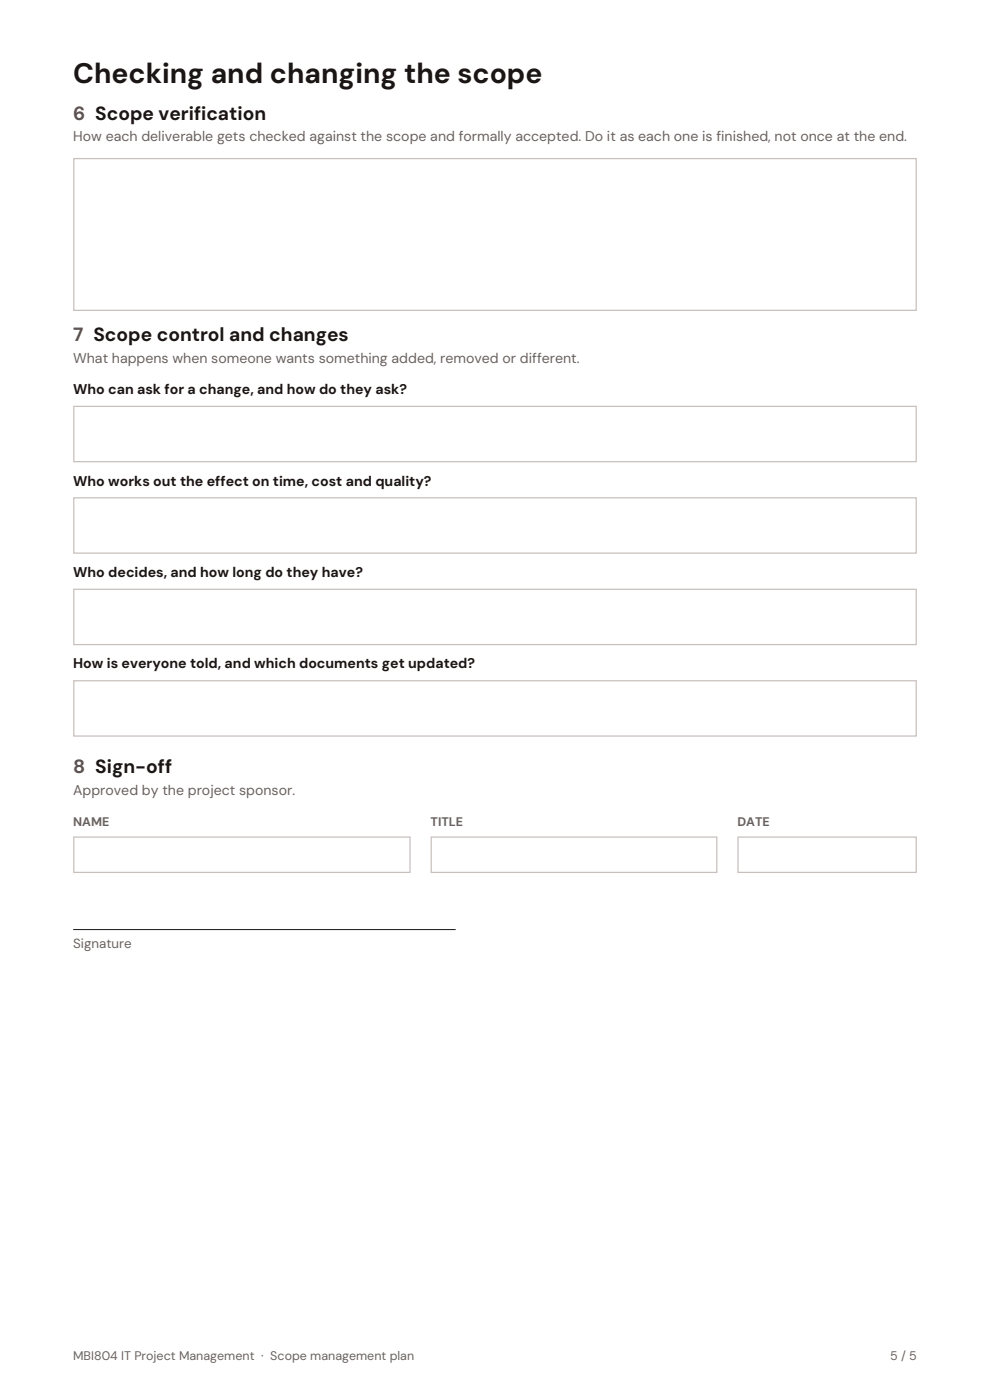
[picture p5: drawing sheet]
<svg xmlns="http://www.w3.org/2000/svg" width="210mm" height="297mm" viewBox="0 0 210 297" stroke-linecap="round" stroke-linejoin="round" font-family="sans-serif">
<defs><g id="words">
<text font-size="6" fill="#1a1615" x="15.5" y="17.6">Checking and changing the scope</text>
<g font-size="4.1" fill="#8b2549">
<text x="15.5" y="25.4">6 Scope verification</text>
<text x="15.5" y="72.3">7 Scope control and changes</text>
<text x="15.5" y="164">8 Sign-off</text>
</g>
<g font-size="3" fill="#6b615d">
<text x="15.5" y="30">How each deliverable gets checked against the scope and formally accepted. Do it as each one is finished, not once at the end.</text>
<text x="15.5" y="76.9">What happens when someone wants something added, removed or different.</text>
<text x="15.5" y="168.6">Approved by the project sponsor.</text>
</g>
<g font-size="3" fill="#1a1615">
<text x="15.5" y="83.6">Who can ask for a change, and how do they ask?</text>
<text x="15.5" y="103">Who works out the effect on time, cost and quality?</text>
<text x="15.5" y="122.4">Who decides, and how long do they have?</text>
<text x="15.5" y="141.8">How is everyone told, and which documents get updated?</text>
</g>
<text font-size="2.8" fill="#6b615d" x="15.5" y="201.1">Signature</text>
<g font-size="2.6" fill="#6b615d">
<text x="15.5" y="175.3">NAME</text>
<text x="91.3" y="175.3">TITLE</text>
<text x="156.4" y="175.3">DATE</text>
<text x="15.5" y="288.5">MBI804 IT Project Management · Scope management plan</text>
<text x="188.8" y="288.5">5 / 5</text>
</g>
</g></defs>
<g fill="#fff" stroke="#c8c0bc" stroke-width=".26">
<path d="M15.7 33.6h178.6v32.2h-178.6z" fill-rule="evenodd"/>
<path d="M15.7 86.2h178.6v11.7h-178.6z" fill-rule="evenodd"/>
<path d="M15.7 105.6h178.6v11.7h-178.6z" fill-rule="evenodd"/>
<path d="M15.7 125h178.6v11.7h-178.6z" fill-rule="evenodd"/>
<path d="M15.7 144.4h178.6v11.7h-178.6z" fill-rule="evenodd"/>
<path d="M15.7 177.6h71.3v7.5h-71.3z" fill-rule="evenodd"/>
<path d="M91.5 177.6h60.6v7.5h-60.6z" fill-rule="evenodd"/>
<path d="M156.5 177.6h37.8v7.5h-37.8z" fill-rule="evenodd"/>
</g>
<path d="M15.5 197.2h81.2" fill="none" stroke="#1a1615" stroke-width=".21"/>
<use href="#words"/>
</svg>
